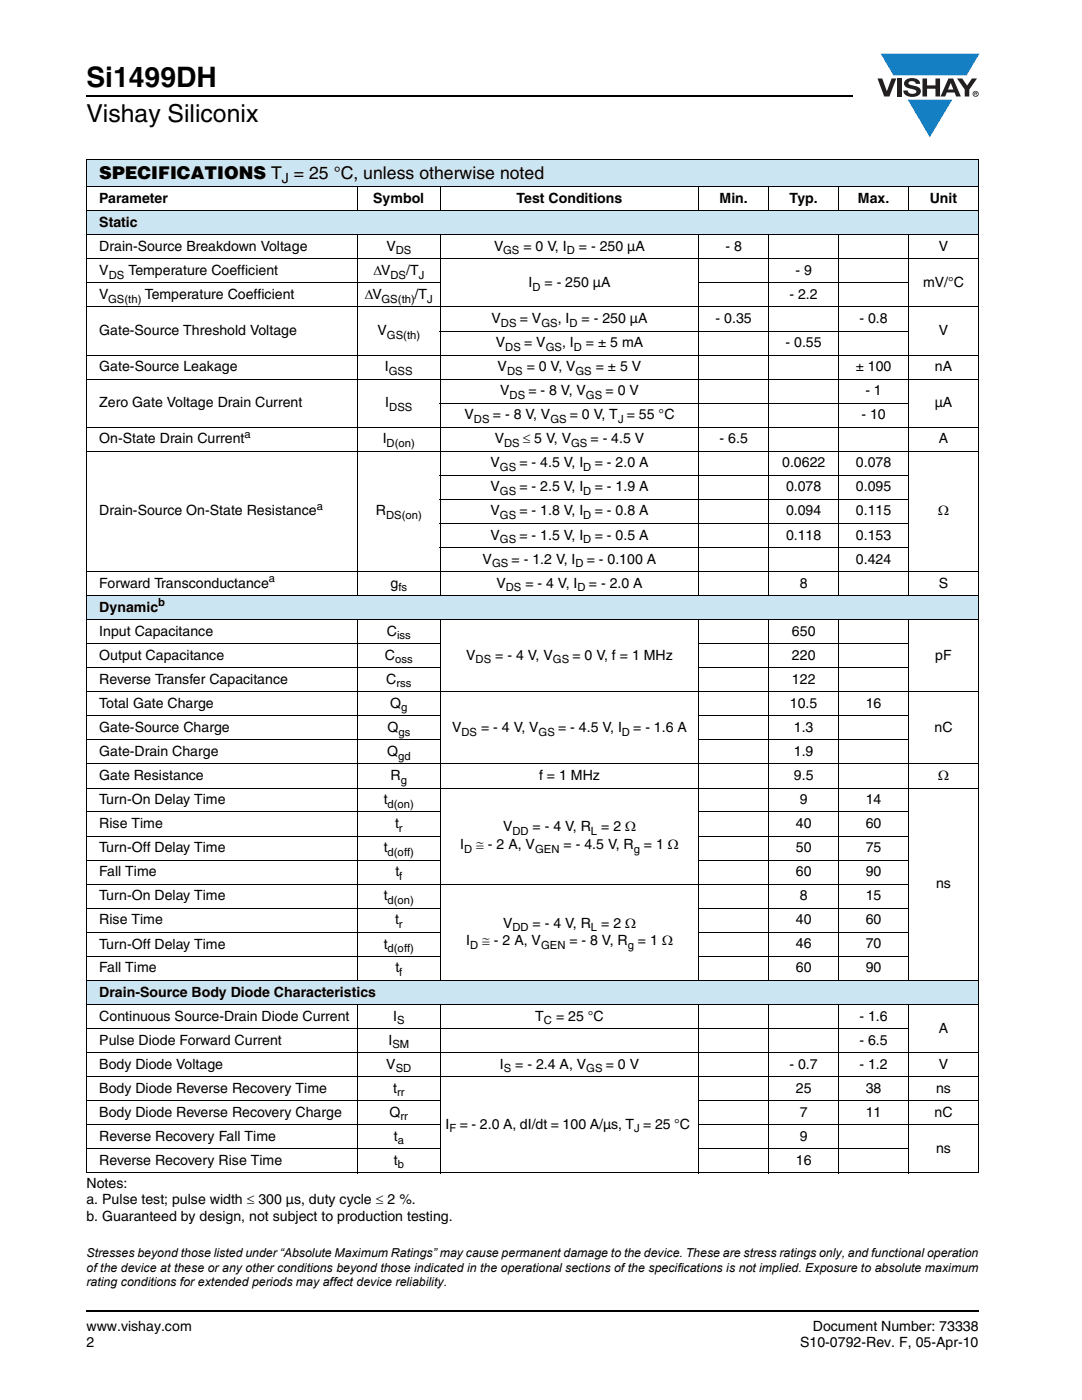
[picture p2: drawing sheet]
<svg xmlns="http://www.w3.org/2000/svg" width="216mm" height="279mm" viewBox="0 0 216 279" stroke-linecap="round" stroke-linejoin="round" font-family="sans-serif">
<defs><g id="words">
<text font-size="5.6" x="17.3" y="17.4">Si1499DH</text>
<text font-size="4.9" x="17.3" y="24.4">Vishay Siliconix</text>
<text font-size="3.5" x="19.8" y="35.7">SPECIFICATIONS T = 25 °C, unless otherwise noted</text>
<g font-size="2.8">
<text x="19.8" y="40.5">Parameter</text>
<text x="56.2" y="36.6">J</text>
<text x="74.5" y="40.5">Symbol</text>
<text x="103" y="40.5">Test Conditions</text>
<text x="143.6" y="40.5">Min.</text>
<text x="157.6" y="40.5">Typ.</text>
<text x="171.2" y="40.5">Max.</text>
<text x="185.5" y="40.5">Unit</text>
<text x="19.8" y="45.3">Static</text>
<text x="19.8" y="50.1">Drain-Source Breakdown Voltage</text>
<text x="77.1" y="50.1">V</text>
<text x="98.6" y="50.1">V</text>
<text x="104.4" y="50.1">= 0 V, I</text>
<text x="115.5" y="50.1">= - 250 µA</text>
<text x="144.8" y="50.1">- 8</text>
<text x="187.3" y="50.1">V</text>
<text x="19.8" y="54.9">V</text>
<text x="19.8" y="59.7">V</text>
<text x="25.6" y="54.9">Temperature Coefficient</text>
<text x="28.9" y="59.7">Temperature Coefficient</text>
<text x="72.8" y="59.7">ΔV</text>
<text x="74.5" y="54.9">ΔV</text>
<text x="81" y="54.9">/T</text>
<text x="82.7" y="59.7">/T</text>
<text x="105.5" y="57.3">I</text>
<text x="108.6" y="57.3">= - 250 µA</text>
<text x="157.5" y="59.7">- 2.2</text>
<text x="158.7" y="54.9">- 9</text>
<text x="184.2" y="57.3">mV/°C</text>
<text x="98.1" y="64.5">V</text>
<text x="103.7" y="64.5">= V</text>
<text x="111.3" y="64.5">, I</text>
<text x="116.1" y="64.5">= - 250 µA</text>
<text x="142.8" y="64.5">- 0.35</text>
<text x="171.5" y="64.5">- 0.8</text>
<text x="19.8" y="66.9">Gate-Source Threshold Voltage</text>
<text x="75.3" y="66.9">V</text>
<text x="98.9" y="69.3">V</text>
<text x="104.6" y="69.3">= V</text>
<text x="112.1" y="69.3">, I</text>
<text x="116.9" y="69.3">= ± 5 mA</text>
<text x="156.8" y="69.3">- 0.55</text>
<text x="187.3" y="66.9">V</text>
<text x="19.8" y="74.1">Gate-Source Leakage</text>
<text x="76.8" y="74.1">I</text>
<text x="99.3" y="74.1">V</text>
<text x="105.1" y="74.1">= 0 V, V</text>
<text x="118.9" y="74.1">= ± 5 V</text>
<text x="170.7" y="74.1">± 100</text>
<text x="186.5" y="74.1">nA</text>
<text x="19.8" y="81.3">Zero Gate Voltage Drain Current</text>
<text x="76.9" y="81.3">I</text>
<text x="92.7" y="83.7">V</text>
<text x="98.3" y="83.7">= - 8 V, V</text>
<text x="99.8" y="78.9">V</text>
<text x="105.4" y="78.9">= - 8 V, V</text>
<text x="113.7" y="83.7">= 0 V, T = 55 °C</text>
<text x="120.8" y="78.9">= 0 V</text>
<text x="171.9" y="83.7">- 10</text>
<text x="172.7" y="78.9">- 1</text>
<text x="186.5" y="81.3">µA</text>
<text x="19.8" y="88.5">On-State Drain Current</text>
<text x="76.4" y="88.5">I</text>
<text x="98.7" y="88.5">V</text>
<text x="104.4" y="88.5">≤ 5 V, V</text>
<text x="117.8" y="88.5">= - 4.5 V</text>
<text x="143.6" y="88.5">- 6.5</text>
<text x="187.3" y="88.5">A</text>
<text x="97.9" y="93.3">V</text>
<text x="103.7" y="93.3">= - 4.5 V, I</text>
<text x="118.7" y="93.3">= - 2.0 A</text>
<text x="156.1" y="93.3">0.0622</text>
<text x="170.8" y="93.3">0.078</text>
<text x="97.9" y="98.1">V</text>
<text x="103.7" y="98.1">= - 2.5 V, I</text>
<text x="118.7" y="98.1">= - 1.9 A</text>
<text x="156.8" y="98.1">0.078</text>
<text x="170.8" y="98.1">0.095</text>
<text x="19.8" y="102.9">Drain-Source On-State Resistance</text>
<text x="75" y="102.9">R</text>
<text x="97.9" y="102.9">V</text>
<text x="97.9" y="107.7">V</text>
<text x="103.7" y="102.9">= - 1.8 V, I</text>
<text x="103.7" y="107.7">= - 1.5 V, I</text>
<text x="118.7" y="102.9">= - 0.8 A</text>
<text x="118.7" y="107.7">= - 0.5 A</text>
<text x="156.8" y="102.9">0.094</text>
<text x="156.8" y="107.7">0.118</text>
<text x="170.8" y="102.9">0.115</text>
<text x="170.8" y="107.7">0.153</text>
<text x="187.2" y="102.9">Ω</text>
<text x="96.3" y="112.5">V</text>
<text x="102.1" y="112.5">= - 1.2 V, I</text>
<text x="117.1" y="112.5">= - 0.100 A</text>
<text x="170.8" y="112.5">0.424</text>
<text x="19.8" y="117.3">Forward Transconductance</text>
<text x="77.9" y="117.3">g</text>
<text x="99" y="117.3">V</text>
<text x="104.8" y="117.3">= - 4 V, I</text>
<text x="117.5" y="117.3">= - 2.0 A</text>
<text x="159.6" y="117.3">8</text>
<text x="187.4" y="117.3">S</text>
<text x="19.8" y="122.1">Dynamic</text>
<text x="19.8" y="126.9">Input Capacitance</text>
<text x="19.8" y="131.7">Output Capacitance</text>
<text x="76.8" y="131.7">C</text>
<text x="77.2" y="126.9">C</text>
<text x="93" y="131.7">V</text>
<text x="98.8" y="131.7">= - 4 V, V</text>
<text x="114.2" y="131.7">= 0 V, f = 1 MHz</text>
<text x="158" y="126.9">650</text>
<text x="158" y="131.7">220</text>
<text x="186.6" y="131.7">pF</text>
<text x="19.8" y="136.5">Reverse Transfer Capacitance</text>
<text x="77.1" y="136.5">C</text>
<text x="158" y="136.5">122</text>
<text x="19.8" y="141.3">Total Gate Charge</text>
<text x="77.9" y="141.3">Q</text>
<text x="157.6" y="141.3">10.5</text>
<text x="172.8" y="141.3">16</text>
<text x="19.8" y="146.1">Gate-Source Charge</text>
<text x="77.3" y="146.1">Q</text>
<text x="90.2" y="146.1">V</text>
<text x="96" y="146.1">= - 4 V, V</text>
<text x="111.4" y="146.1">= - 4.5 V, I</text>
<text x="126.3" y="146.1">= - 1.6 A</text>
<text x="158.4" y="146.1">1.3</text>
<text x="186.5" y="146.1">nC</text>
<text x="19.8" y="155.7">Gate Resistance</text>
<text x="19.8" y="150.9">Gate-Drain Charge</text>
<text x="77.2" y="150.9">Q</text>
<text x="77.9" y="155.7">R</text>
<text x="107.6" y="155.7">f = 1 MHz</text>
<text x="158.4" y="155.7">9.5</text>
<text x="158.4" y="150.9">1.9</text>
<text x="187.2" y="155.7">Ω</text>
<text x="19.8" y="160.5">Turn-On Delay Time</text>
<text x="76.6" y="160.5">t</text>
<text x="159.6" y="160.5">9</text>
<text x="172.8" y="160.5">14</text>
<text x="19.8" y="165.3">Rise Time</text>
<text x="78.8" y="165.3">t</text>
<text x="100.4" y="165.9">V</text>
<text x="106.3" y="165.9">= - 4 V, R</text>
<text x="120" y="165.9">= 2 Ω</text>
<text x="158.8" y="165.3">40</text>
<text x="172.8" y="165.3">60</text>
<text x="19.8" y="170.1">Turn-Off Delay Time</text>
<text x="76.6" y="170.1">t</text>
<text x="91.8" y="169.4">I</text>
<text x="95" y="169.4">≅ - 2 A, V</text>
<text x="112.5" y="169.4">= - 4.5 V, R</text>
<text x="128.5" y="169.4">= 1 Ω</text>
<text x="158.8" y="170.1">50</text>
<text x="172.8" y="170.1">75</text>
<text x="19.8" y="179.7">Turn-On Delay Time</text>
<text x="19.8" y="174.9">Fall Time</text>
<text x="76.6" y="179.7">t</text>
<text x="78.9" y="174.9">t</text>
<text x="158.8" y="174.9">60</text>
<text x="159.6" y="179.7">8</text>
<text x="172.8" y="174.9">90</text>
<text x="172.8" y="179.7">15</text>
<text x="186.8" y="177.3">ns</text>
<text x="19.8" y="184.5">Rise Time</text>
<text x="78.8" y="184.5">t</text>
<text x="100.4" y="185.1">V</text>
<text x="106.3" y="185.1">= - 4 V, R</text>
<text x="120" y="185.1">= 2 Ω</text>
<text x="158.8" y="184.5">40</text>
<text x="172.8" y="184.5">60</text>
<text x="19.8" y="189.3">Turn-Off Delay Time</text>
<text x="76.6" y="189.3">t</text>
<text x="93" y="188.6">I</text>
<text x="96.2" y="188.6">≅ - 2 A, V</text>
<text x="113.6" y="188.6">= - 8 V, R</text>
<text x="127.3" y="188.6">= 1 Ω</text>
<text x="158.8" y="189.3">46</text>
<text x="172.8" y="189.3">70</text>
<text x="19.8" y="194.1">Fall Time</text>
<text x="78.9" y="194.1">t</text>
<text x="158.8" y="194.1">60</text>
<text x="172.8" y="194.1">90</text>
<text x="19.8" y="198.9">Drain-Source Body Diode Characteristics</text>
<text x="19.8" y="203.7">Continuous Source-Drain Diode Current</text>
<text x="78.4" y="203.7">I</text>
<text x="106.8" y="203.7">T</text>
<text x="111" y="203.7">= 25 °C</text>
<text x="171.5" y="203.7">- 1.6</text>
<text x="19.8" y="208.5">Pulse Diode Forward Current</text>
<text x="77.5" y="208.5">I</text>
<text x="171.5" y="208.5">- 6.5</text>
<text x="187.3" y="206.1">A</text>
<text x="19.8" y="213.3">Body Diode Voltage</text>
<text x="77.1" y="213.3">V</text>
<text x="99.7" y="213.3">I</text>
<text x="102.8" y="213.3">= - 2.4 A, V</text>
<text x="120.9" y="213.3">= 0 V</text>
<text x="157.5" y="213.3">- 0.7</text>
<text x="171.5" y="213.3">- 1.2</text>
<text x="187.3" y="213.3">V</text>
<text x="19.8" y="218.1">Body Diode Reverse Recovery Time</text>
<text x="78.4" y="218.1">t</text>
<text x="158.8" y="218.1">25</text>
<text x="172.8" y="218.1">38</text>
<text x="186.8" y="218.1">ns</text>
<text x="19.8" y="222.9">Body Diode Reverse Recovery Charge</text>
<text x="19.8" y="227.7">Reverse Recovery Fall Time</text>
<text x="77.7" y="222.9">Q</text>
<text x="78.6" y="227.7">t</text>
<text x="88.9" y="225.3">I</text>
<text x="91.8" y="225.3">= - 2.0 A, dI/dt = 100 A/µs, T = 25 °C</text>
<text x="159.6" y="222.9">7</text>
<text x="159.6" y="227.7">9</text>
<text x="172.8" y="222.9">11</text>
<text x="186.5" y="222.9">nC</text>
<text x="19.8" y="232.5">Reverse Recovery Rise Time</text>
<text x="78.6" y="232.5">t</text>
<text x="158.8" y="232.5">16</text>
<text x="186.8" y="230.1">ns</text>
<text x="17.3" y="237">Notes:</text>
<text x="17.3" y="240.3">a. Pulse test; pulse width ≤ 300 µs, duty cycle ≤ 2 %.</text>
<text x="17.3" y="243.7">b. Guaranteed by design, not subject to production testing.</text>
<text x="17.3" y="265.6">www.vishay.com</text>
<text x="17.3" y="268.8">2</text>
<text x="159.7" y="268.8">S10-0792-Rev. F, 05-Apr-10</text>
<text x="162.2" y="265.6">Document Number: 73338</text>
</g>
<g font-size="2.5">
<text x="17.3" y="250.9">Stresses beyond those listed under “Absolute Maximum Ratings” may cause permanent damage to the device. These are stress ratings only, and functional operation</text>
<text x="17.3" y="253.8">of the device at these or any other conditions beyond those indicated in the operational sections of the specifications is not implied. Exposure to absolute maximum</text>
<text x="17.3" y="256.6">rating conditions for extended periods may affect device reliability.</text>
</g>
<g font-size="2.2">
<text x="79" y="50.8">DS</text>
<text x="100.4" y="50.8">GS</text>
<text x="113.1" y="50.8">D</text>
<text x="21.7" y="55.6">DS</text>
<text x="77.9" y="55.6">DS</text>
<text x="83.5" y="55.6">J</text>
<text x="106.3" y="58">D</text>
<text x="21.6" y="60.4">GS(th)</text>
<text x="76.1" y="60.4">GS(th)</text>
<text x="85.3" y="60.4">J</text>
<text x="99.9" y="65.2">DS</text>
<text x="108" y="65.2">GS</text>
<text x="113.6" y="65.2">D</text>
<text x="77.2" y="67.6">GS(th)</text>
<text x="100.8" y="70">DS</text>
<text x="108.9" y="70">GS</text>
<text x="114.5" y="70">D</text>
<text x="77.6" y="74.8">GSS</text>
<text x="101.2" y="74.8">DS</text>
<text x="114.9" y="74.8">GS</text>
<text x="77.7" y="82">DSS</text>
<text x="101.7" y="79.6">DS</text>
<text x="116.9" y="79.6">GS</text>
<text x="48.8" y="87.4">a</text>
<text x="77.2" y="89.2">D(on)</text>
<text x="94.6" y="84.4">DS</text>
<text x="100.6" y="89.2">DS</text>
<text x="109.8" y="84.4">GS</text>
<text x="113.9" y="89.2">GS</text>
<text x="123.3" y="84.4">J</text>
<text x="99.8" y="94">GS</text>
<text x="116.4" y="94">D</text>
<text x="63.2" y="101.7">a</text>
<text x="99.8" y="98.8">GS</text>
<text x="116.4" y="98.8">D</text>
<text x="77" y="103.6">DS(on)</text>
<text x="99.8" y="103.6">GS</text>
<text x="116.4" y="103.6">D</text>
<text x="98.2" y="113.2">GS</text>
<text x="99.8" y="108.4">GS</text>
<text x="114.8" y="113.2">D</text>
<text x="116.4" y="108.4">D</text>
<text x="53.6" y="116.1">a</text>
<text x="79.5" y="118">fs</text>
<text x="100.9" y="118">DS</text>
<text x="115.2" y="118">D</text>
<text x="31.6" y="120.9">b</text>
<text x="79.2" y="127.6">iss</text>
<text x="78.8" y="132.4">oss</text>
<text x="79.1" y="137.2">rss</text>
<text x="94.9" y="132.4">DS</text>
<text x="110.3" y="132.4">GS</text>
<text x="80.1" y="142">g</text>
<text x="79.5" y="146.8">gs</text>
<text x="92.1" y="146.8">DS</text>
<text x="107.5" y="146.8">GS</text>
<text x="124.1" y="146.8">D</text>
<text x="79.4" y="151.6">gd</text>
<text x="77.3" y="161.2">d(on)</text>
<text x="80" y="156.4">g</text>
<text x="79.6" y="166">r</text>
<text x="102.2" y="166.6">DD</text>
<text x="117.9" y="166.6">L</text>
<text x="77.3" y="170.8">d(off)</text>
<text x="92.6" y="170.2">D</text>
<text x="106.8" y="170.2">GEN</text>
<text x="126.4" y="170.2">g</text>
<text x="79.7" y="175.6">f</text>
<text x="77.3" y="180.4">d(on)</text>
<text x="79.6" y="185.2">r</text>
<text x="102.2" y="185.8">DD</text>
<text x="117.9" y="185.8">L</text>
<text x="77.3" y="190">d(off)</text>
<text x="93.8" y="189.4">D</text>
<text x="107.9" y="189.4">GEN</text>
<text x="125.3" y="189.4">g</text>
<text x="79.7" y="194.8">f</text>
<text x="78.3" y="209.2">SM</text>
<text x="79.2" y="204.4">S</text>
<text x="108.5" y="204.4">C</text>
<text x="79" y="214">SD</text>
<text x="100.5" y="214">S</text>
<text x="117" y="214">GS</text>
<text x="79.2" y="218.8">rr</text>
<text x="79.9" y="223.6">rr</text>
<text x="89.7" y="226">F</text>
<text x="126.5" y="226">J</text>
<text x="79.4" y="228.4">a</text>
<text x="79.4" y="233.2">b</text>
</g>
</g></defs>
<path d="M17.1 18.9h.2v.3h-.2zM17.1 261.5h.2v.4h-.2z" fill="#000"/>
<path d="M17.3 19.1h152.9M17.3 261.7h178.1" fill="none" stroke="#000" stroke-width=".36"/>
<path d="M175.1 10.7h20.4v16.7h-20.4z" fill="#fff"/>
<g fill="#147fc3">
<path d="M175.7 10.7h19.7l-2.5 4.4h-3.8h-10.8z"/>
<path d="M181.1 19.9h8.9l-4.5 7.5z"/>
</g>
<g fill="#231f20">
<path d="M175.1 15.7h.9l1 2.5 .9-2.5h.9l-1.3 3.6h-1.1z"/>
<path d="M179 15.7h.9v3.6h-.9z"/>
<path d="M180.7 16a2.1 2.1 0 0 1 2.8 .3l.1 .4h-.9a.79 .79 0 0 0-.7-.5 .79 .79 0 0 0-.7 .4l.2 .3 1 .2a1.08 1.08 0 0 1 1.2 1.1 1.08 1.08 0 0 1-1.1 1.1 1.73 1.73 0 0 1-2.4-1.2h.9a.96 .96 0 0 0 .8 .6 .96 .96 0 0 0 1-.4 1.31 1.31 0 0 0-1.3-.6 1.03 1.03 0 0 1-1-.6 1.03 1.03 0 0 1 .1-1.1z"/>
<path d="M184.1 15.7h.9v1.3h1.7v-1.3h.9v3.6h-.9v-1.6h-1.7v1.6h-.9z"/>
<path d="M191 15.7h1l1 1.4 .9-1.4h1.1l-1.6 2.2v1.4h-.9v-1.4z"/>
<path d="M189.7 16.5l.5 1.4h-1zM189.2 15.7l-1.5 3.6h.9l.3-.8h1.6l.3 .8h.9l-1.5-3.6z"/>
<path d="M194.2 18.7a.46 .46 0 0 1 .9 0 .46 .46 0 0 1-.9 0zM194.1 18.7a.6 .6 0 0 0 1.2 0 .6 .6 0 0 0-1.2 0z"/>
<path d="M194.6 18.5h.2v.2h-.2zM194.4 18.4v.7h.2v-.3l.3 .3-.1-.3 .1-.2v-.2z"/>
</g>
<g fill="#cce5f3">
<path d="M17.3 31.8h178v5.5h-178z"/>
<path d="M17.3 42.1h178v4.8h-178z"/>
<path d="M17.3 118.9h178v4.8h-178z"/>
<path d="M17.3 195.7h178v4.8h-178z"/>
</g>
<g fill="none" stroke="#000" stroke-width=".2">
<path d="M17.2 31.8h178.1M17.2 37.3h122.2M17.3 31.8v202.2M71.3 37.2v4.9M87.8 37.2v4.9M139.4 37.2v4.9M139.5 37.3h41.7M153.4 37.2v4.9M167.3 37.2v4.9M181.3 37.2v4.9M181.4 37.3h13.9M195.3 31.8v202.2"/>
<path d="M17.2 42.1h178.1M17.2 46.9h178.1M17.2 51.6h178.1M17.2 56.5h70.7M71.3 46.8v72.1M87.8 46.8v72.1M139.4 56.5h42M139.4 46.8v72.1M153.4 46.8v72.1M167.3 46.8v72.1M181.3 46.8v72.1M17.2 61.3h178.1"/>
<path d="M17.2 70.9h178.1M17.2 75.6h178.1M87.7 66.1h93.7M17.2 85.3h178.1M17.2 90.1h178.1M87.7 80.5h93.7M87.7 94.8h93.7M87.7 99.7h93.7M17.2 114.1h178.1M17.2 118.9h178.1M87.7 104.5h93.7M87.7 109.3h93.7"/>
<path d="M17.2 123.7h178.1M17.2 128.5h70.7M17.2 133.3h70.7M17.2 138h178.1M71.3 123.6v72.1M87.8 123.6v72.1M139.4 128.5h42M139.4 133.3h42M139.4 123.6v72.1M153.4 123.6v72.1M167.3 123.6v72.1M181.3 123.6v72.1"/>
<path d="M17.2 142.9h70.7M17.2 147.7h70.7M17.2 152.5h178.1M17.2 157.3h178.1M139.4 142.9h42M139.4 147.7h42M17.2 162.1h70.7M17.2 166.9h70.7M17.2 171.7h70.7M17.2 176.5h164.2M139.4 162.1h42M139.4 166.9h42"/>
<path d="M139.4 171.7h42M17.2 181.3h70.7M17.2 186.1h70.7M17.2 190.9h70.7M17.2 195.7h178.1M139.4 181.3h42M139.4 186.1h42M139.4 190.9h42M17.2 200.5h178.1M17.2 205.3h164.2M17.2 210.1h178.1M17.2 214.9h178.1"/>
<path d="M17.2 219.7h70.7M71.3 200.4v33.7M87.8 200.4v33.7M139.4 219.7h55.9M139.4 200.4v33.7M153.4 200.4v33.7M167.3 200.4v33.7M181.3 200.4v33.7M17.2 224.5h70.7M17.2 229.3h70.7M17.2 234.1h122.2M139.4 224.5h55.9"/>
<path d="M139.4 229.3h42M139.5 234.1h41.7M181.4 234.1h13.9"/>
</g>
<use href="#words"/>
</svg>
